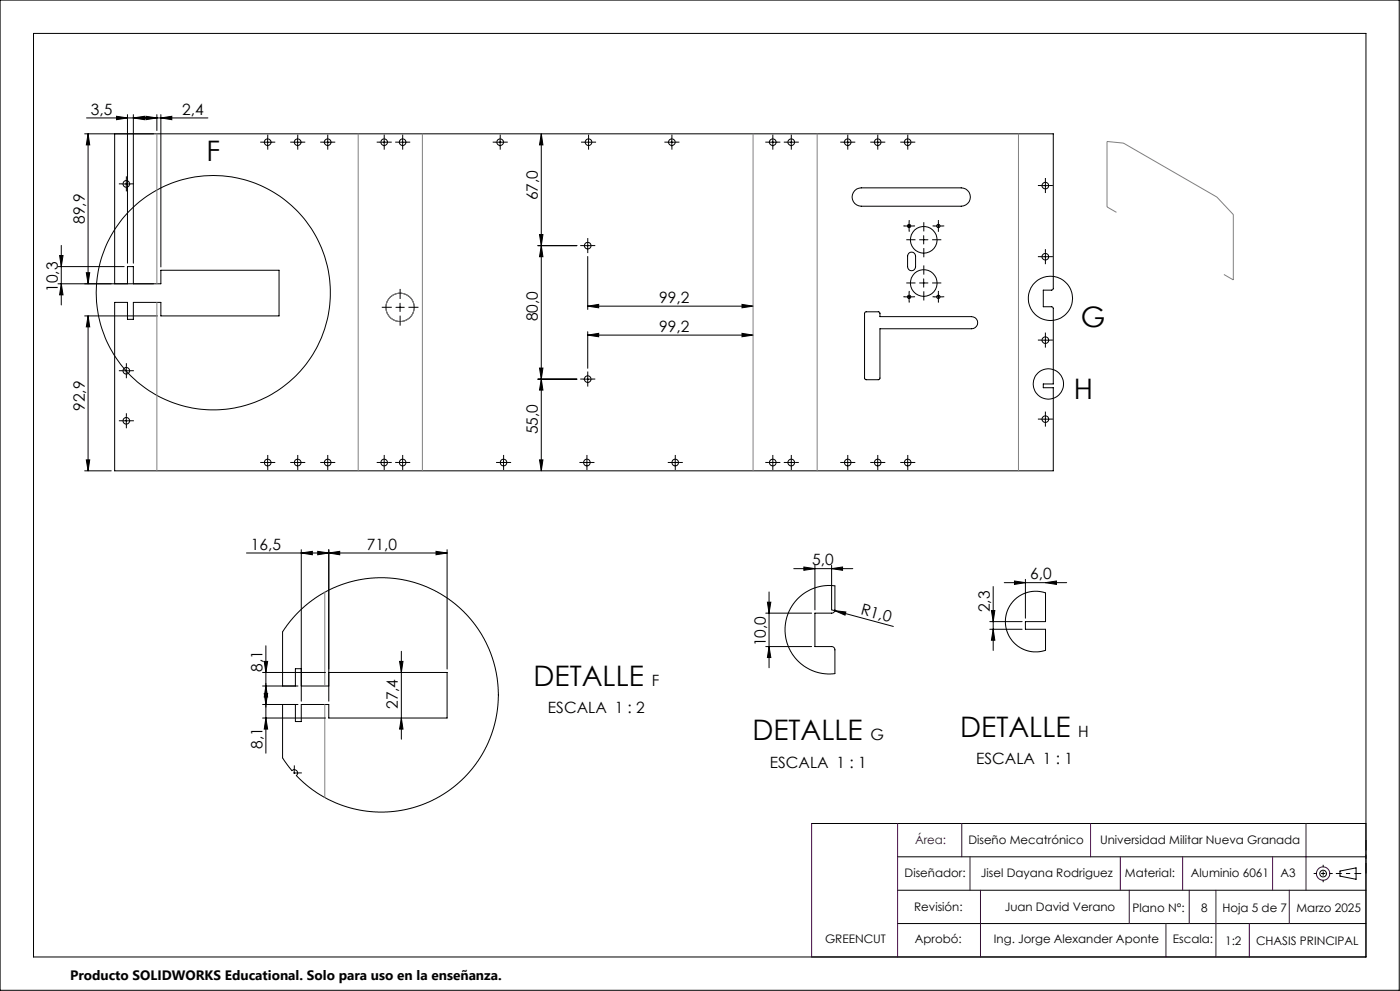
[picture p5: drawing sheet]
<svg xmlns="http://www.w3.org/2000/svg" width="420mm" height="297mm" viewBox="0 0 420 297" stroke-linecap="round" stroke-linejoin="round" font-family="sans-serif">
<defs><g id="words">
<g font-size="8.5">
<text x="62" y="48.3">F</text>
<text x="324.2" y="98.1">G</text>
<text x="322.1" y="119.6">H</text>
<text x="160.1" y="205.5">DETALLE</text>
<text x="225.8" y="221.8">DETALLE</text>
<text x="288.1" y="220.8">DETALLE</text>
</g>
<g font-size="4.7">
<text x="27.3" y="34.3">3,5</text>
<text x="54.6" y="34.3">2,4</text>
<text x="161.4" y="60" transform="rotate(-90 161.4 60)">67,0</text>
<text x="25.4" y="67.1" transform="rotate(-90 25.4 67.1)">89,9</text>
<text x="17.4" y="87.5" transform="rotate(-90 17.4 87.5)">10,3</text>
<text x="197.7" y="90.7">99,2</text>
<text x="161.4" y="96.3" transform="rotate(-90 161.4 96.3)">80,0</text>
<text x="197.7" y="99.4">99,2</text>
<text x="25.4" y="123.2" transform="rotate(-90 25.4 123.2)">92,9</text>
<text x="161.4" y="130.1" transform="rotate(-90 161.4 130.1)">55,0</text>
<text x="75.3" y="164.7">16,5</text>
<text x="110.1" y="164.7">71,0</text>
<text x="243.7" y="169.4">5,0</text>
<text x="309.1" y="173.6">6,0</text>
<text x="258.1" y="184.1" transform="rotate(15 258.1 184.1)">R1,0</text>
<text x="296.9" y="183.5" transform="rotate(-90 296.9 183.5)">2,3</text>
<text x="229.7" y="193.7" transform="rotate(-90 229.7 193.7)">10,0</text>
<text x="78.8" y="201.3" transform="rotate(-90 78.8 201.3)">8,1</text>
<text x="195.5" y="205.5">F</text>
<text x="119.4" y="212.5" transform="rotate(-90 119.4 212.5)">27,4</text>
<text x="164.4" y="213.7">ESCALA 1 : 2</text>
<text x="261.2" y="221.8">G</text>
<text x="323.5" y="220.8">H</text>
<text x="78.8" y="224.4" transform="rotate(-90 78.8 224.4)">8,1</text>
<text x="231" y="230">ESCALA 1 : 1</text>
<text x="292.9" y="229">ESCALA 1 : 1</text>
</g>
<text font-size="4.1" x="21" y="293.7">Producto SOLIDWORKS Educational. Solo para uso en la enseñanza.</text>
<text font-size="3.5" fill="#400040" x="274.5" y="252.9">Área:</text>
<g font-size="3.5">
<text x="290.5" y="252.9">Diseño Mecatrónico</text>
<text x="330" y="252.9">Universidad Militar Nueva Granada</text>
<text x="271.4" y="262.8">Diseñador:</text>
<text x="294.3" y="262.8">Jisel Dayana Rodriguez</text>
<text x="337.5" y="262.8">Material:</text>
<text x="357.3" y="262.8">Aluminio 6061</text>
<text x="384.1" y="262.8">A3</text>
<text x="274.2" y="273">Revisión:</text>
<text x="301.4" y="273">Juan David Verano</text>
<text x="339.8" y="273.3">Plano N°:</text>
<text x="360.4" y="273.3">8</text>
<text x="366.7" y="273.3">Hoja 5 de 7</text>
<text x="388.9" y="273.3">Marzo 2025</text>
<text x="247.5" y="282.7">GREENCUT</text>
<text x="274.5" y="282.7">Aprobó:</text>
<text x="298.2" y="282.7">Ing. Jorge Alexander Aponte</text>
<text x="351.9" y="282.7">Escala:</text>
<text x="367.6" y="283.3">1:2</text>
<text x="376.8" y="283.3">CHASIS PRINCIPAL</text>
</g>
</g></defs>
<g fill="none" stroke="#000" stroke-width=".3">
<path d="M0 0h419.8v296.8h-419.8zM10.1 10h399.7v276.8h-399.7zM26 35.3h36.4M35 34.9l3.2 .4-3.2 .6zM38.2 34.4v44.5M40 35.3l3.3-.4v1zM40 34.4v44.5M43.8 34.9l3.3 .4-3.3 .6zM47.1 34.4v4.7M48.3 35.3l3.2-.4v1zM48.3 34.4v45.6M25.4 40.1h290.6v46.4l-.5 .5h-2.5v4.9h2.5l.5 .5v22.7h-3v1.1h3v24.9h-281.6v-50.5h3.8v5.1h1.8v-5.1h8.3v4.1h35.4v-13.7h-35.4v4.1h-30.9"/>
<path d="M26.4 40.1l.5 3.3h-1zM26.4 40.1v45M34.4 40.1v45M36.7 55.1h2.5M37.9 53.9v2.5M79.1 42.6h2.5M80.3 41.4v2.5M88.1 42.6h2.5M89.3 41.4v2.5M97 42.6h2.6M98.3 41.4v2.5M114 42.6h2.5"/>
<path d="M115.3 41.4v2.5M119.6 42.6h2.4M120.8 41.4v2.5M148.8 42.6h2.5M150 41.4v2.5M162.4 40.1l.5 3.3h-1zM162.4 40.1v101M175.3 42.6h2.5M176.6 41.4v2.5M200.3 42.6h2.5M201.5 41.4v2.5M230.6 42.6h2.5"/>
<path d="M231.8 41.4v2.5M236.1 42.6h2.5M237.4 41.4v2.5M253 42.6h2.6M254.3 41.4v2.5M256.4 57.1l.6-.4 1.4-.4h30a2.75 2.75 0 0 1 2.7 2.8 2.75 2.75 0 0 1-2.7 2.7h-30a2.76 2.76 0 0 1-2.6-1.7 2.76 2.76 0 0 1 .6-3zM262.1 42.6h2.4M263.3 41.4v2.5M271.1 42.6h2.5M272.3 41.4v2.5M312.3 55.6h2.6M313.6 54.4v2.5"/>
<path d="M17.4 79.9h19.9M17.9 76.6h1l-.5 3.3zM18.4 73.6v17.8M161.4 73.6h11.7M161.9 70.3h1l-.5 3.3zM162.4 73.6l.5 3.3h-1zM175 73.6h2.6M176.3 72.4v2.5M176.3 76.9v15.8M271.5 67.7h2.5M272.6 75.9a1.19 1.19 0 0 1 1.3-.3 1.19 1.19 0 0 1 .8 1.2v3.1a1.2 1.2 0 0 1-1.2 1.2 1.2 1.2 0 0 1-1.2-1.2v-3.1zM272.7 66.5v2.5"/>
<path d="M275.9 71.9h2.5M277.1 70.6v2.5M280.2 67.7h2.6M281.5 66.5v2.5M312.3 76.9h2.6M313.6 75.7v2.5M18.4 85.1l.5 3.3h-1zM25.4 94.7h21.8M25.9 81.7h1l-.5 3.4zM26.4 94.7l.5 3.3h-1zM26.4 94.7v46.4M38.2 85.1v-5.2h1.8v5.2"/>
<path d="M118.8 92.1h2.5M120 90.9v2.5M176.3 91.8l3.3-.6v1zM176.3 99.4v11M176.3 91.8h49.6M222.6 91.2l3.3 .6-3.3 .4zM222.6 99.9l3.3 .5-3.3 .5zM259.5 93.6l4.1-.2 .4 .4v1.1h27.5a1.82 1.82 0 0 1 1.8 1.8 1.82 1.82 0 0 1-1.8 1.8h-27.5v14.9l-.5 .4h-3.6l-.5-.5zM271.5 89h2.5M272.7 87.7v2.5M275.9 84.8h2.5M277.1 83.6v2.5"/>
<path d="M280.2 89h2.6M281.5 87.7v2.5M36.7 111.1h2.5M37.9 109.9v2.5M161.4 113.6h11.7M161.9 110.3h1l-.5 3.3zM162.4 113.6l.5 3.3h-1zM175 113.6h2.6M176.3 100.4l3.3-.5v1zM176.3 112.4v2.5M176.3 100.4h49.6M312.3 101.9h2.6"/>
<path d="M313.6 100.7v2.5M25.9 137.8h1l-.5 3.3zM36.7 126.1h2.5M37.9 124.9v2.5M79.1 138.6h2.5M80.3 137.4v2.5M88.1 138.6h2.5M89.3 137.4v2.5M97 138.6h2.6M98.3 137.4v2.5M114 138.6h2.5M115.3 137.4v2.5"/>
<path d="M119.6 138.6h2.4M120.8 137.4v2.5M149.8 138.6h2.5M151.1 137.4v2.5M161.9 137.8h1l-.5 3.3zM174.8 138.6h2.5M176.1 137.4v2.5M201.3 138.6h2.5M202.6 137.4v2.5M230.6 138.6h2.5M231.8 137.4v2.5M236.1 138.6h2.5"/>
<path d="M237.4 137.4v2.5M253 138.6h2.6M254.3 137.4v2.5M262.1 138.6h2.4M263.3 137.4v2.5M271.1 138.6h2.5M272.3 137.4v2.5M312.3 125.6h2.6M313.6 124.4v2.5M25.4 141.1h8M73.9 165.7h60.2M90.4 165.7l3.3-.5v1.1z"/>
<path d="M90.4 164.7v45.4M95.3 165.2l3.3 .5-3.3 .6zM98.6 165.7l3.3-.5v1.1zM98.6 164.7v45.4M130.8 165.2l3.3 .5-3.3 .6zM134.1 164.7v35.8M230.7 177.4v22.7M238.1 170.4h17.7M239.1 179.6l2.5-2.1 2.6-1.2 2.8-.7h3.5v7.4l-.2 .3-.6 .5h-5.2v10h5a.96 .96 0 0 1 1 1v7.1h-3.7l-3.2-1-3.3-2-2.4-2.5-1.2-2.1-.7-1.8-.4-2.3-.1-2.2 .3-1.9 .7-2.5 1.2-2.2zM241.2 169.9l3.3 .5-3.3 .5zM244.5 169.4v13.4M249.5 170.4l3.3-.5v1z"/>
<path d="M249.5 169.4v13.4l.9 .2M298 175.8v19.1M301.3 174.6h18.7M304.3 179.8l2-1.5 2.7-1 2.3-.1 2.4 .5v8.6h-6.1v2.3h6.1v6.3l-1.9 .4-1.8 .1-2.4-.6-2.5-1.3-2.2-2.5-1.1-2.7-.1-3.1 .7-2.7zM304.3 174.1l3.3 .5-3.3 .6zM307.6 173.6v11.7M313.7 174.6l3.2-.5v1.1zM79.3 198.2h1l-.5 3.3zM79.8 193.5v32.2M119.9 198.2h1l-.5 3.3zM120.4 195.2v26.3M229.7 183.8h13.8"/>
<path d="M229.7 193.8h13.8M230.2 180.5h1l-.5 3.3zM230.7 193.8l.5 3.3h-1zM250.4 183l3.4 .4-.3 1zM250.4 183l17.6 4.7M296.9 188.6h9.7M296.9 186.3h9.7M297.4 183h1l-.4 3.3zM298 188.6l.4 3.3h-1zM78.8 211.1h10.6M78.8 215.2h18.8M78.8 201.5h18.8"/>
<path d="M78.8 205.6h10.6M79.3 207.9h1l-.5 3.2zM79.8 205.6l.5 3.3h-1zM79.8 215.2l.5 3.3h-1zM84.8 205.6v-16.2l3.5-4.7 2.5-2.5 3-2.4 2.4-1.6 3.7-2 2.8-1.1 3.6-1 3.5-.7 3.5-.3 3.5 .1 3.1 .4 5.9 1.4 6.2 2.9 4.9 3.4 3 2.8 2.2 2.5 3.2 4.9 2.4 5.6 1.4 5.9 .4 6-.6 5.6-1.4 5.3-2.1 4.8-2.8 4.5-4 4.5-4.2 3.4-4.8 2.8-5.1 2-5.3 1.2-5.9 .3-5.3-.6-5.5-1.5-5.4-2.4-4.6-3.2-3-2.7-.5-.6a1.01 1.01 0 0 0 0-1.5 1.01 1.01 0 0 0-1.4 .1l-2.8-3.8v-16.1M90.4 200.4h-1.8v5.2M90.4 205.6h8.2M98.6 201.5h35.5v13.7h-35.5v-4.1h-8.2v5.1h-1.8v-5.1M120.4 215.2l.5 3.3h-1zM88.2 231.7h1.3M88.3 230.4v1.4M243.5 246.8h166.3"/>
<path d="M269.3 256.8h140.5M269.3 266.8h140.5M269.3 276.8h140.5M400.9 261.8h1.1M402 261.1l4.8-1v3.4l-4.8-.9zM406.8 261.8h1.5"/>
<circle cx="37.9" cy="55.1" r="1"/>
<circle cx="80.3" cy="42.6" r="1.01"/>
<circle cx="89.3" cy="42.6" r="1"/>
<circle cx="98.3" cy="42.6" r=".99"/>
<circle cx="115.2" cy="42.6" r=".99"/>
<circle cx="120.8" cy="42.6" r=".99"/>
<circle cx="150" cy="42.6" r="1.01"/>
<circle cx="176.6" cy="42.6" r="1.01"/>
<circle cx="201.5" cy="42.6" r="1.01"/>
<circle cx="231.8" cy="42.6" r="1"/>
<circle cx="237.4" cy="42.6" r=".99"/>
<circle cx="254.3" cy="42.6" r="1.01"/>
<circle cx="263.3" cy="42.6" r="1.01"/>
<circle cx="272.3" cy="42.6" r="1.01"/>
<circle cx="313.6" cy="55.6" r=".99"/>
<circle cx="176.3" cy="73.6" r=".99"/>
<circle cx="272.7" cy="67.7" r=".5"/>
<circle cx="277.1" cy="71.9" r="4"/>
<circle cx="281.5" cy="67.7" r=".5"/>
<circle cx="313.6" cy="76.9" r=".99"/>
<circle cx="64" cy="87.7" r="35.1"/>
<circle cx="120" cy="92.1" r="4.2"/>
<circle cx="272.7" cy="89" r=".5"/>
<circle cx="277.1" cy="84.8" r="4"/>
<circle cx="281.5" cy="89" r=".5"/>
<circle cx="315.1" cy="89.4" r="6.6"/>
<circle cx="37.9" cy="111.1" r=".99"/>
<circle cx="176.3" cy="113.6" r=".99"/>
<circle cx="313.6" cy="101.9" r=".99"/>
<circle cx="314.5" cy="115.1" r="4.6"/>
<circle cx="37.9" cy="126.1" r=".99"/>
<circle cx="80.3" cy="138.6" r="1.02"/>
<circle cx="89.3" cy="138.6" r="1.01"/>
<circle cx="98.3" cy="138.6" r="1"/>
<circle cx="115.2" cy="138.6" r="1"/>
<circle cx="120.8" cy="138.6" r="1"/>
<circle cx="151.1" cy="138.6" r="1"/>
<circle cx="176.1" cy="138.6" r="1"/>
<circle cx="202.6" cy="138.6" r="1"/>
<circle cx="231.8" cy="138.6" r="1.01"/>
<circle cx="237.4" cy="138.6" r="1"/>
<circle cx="254.3" cy="138.6" r="1"/>
<circle cx="263.3" cy="138.6" r="1"/>
<circle cx="272.3" cy="138.6" r="1"/>
<circle cx="313.6" cy="125.6" r=".99"/>
<circle cx="396.9" cy="261.8" r="1.01"/>
</g>
<g fill="none" stroke="#400040" stroke-width=".3">
<path d="M243.5 246.8v40M269.3 246.8v40M288.5 246.8v10M291 256.8v10M327.2 246.8v10M336.1 256.8v10M354.8 256.8v10M381.8 256.8v10M391.8 246.8v20M294.1 266.8v20M338.8 266.8v10M349.8 276.8v10"/>
<path d="M356.8 266.8v10M364.8 266.8v20M374.8 276.8v10M386.8 266.8v10"/>
<circle cx="396.9" cy="261.8" r="2"/>
</g>
<g fill="none" stroke="#808080" stroke-width=".3">
<path d="M47.1 40.1v45M107.5 40.1v101M126.7 40.1v101M225.9 40.1v101M245.1 40.1v101M305.5 40.1v101M334.9 63.6l-2.8-1.6v-19.6l4.9 .5 28.1 16.2 4.9 5.2v19.6l-2.8-1.6M47.1 90.6v50.5M97.4 177.5v28.1M97.4 211.1v27.9"/>
<circle cx="120" cy="92.1" r="4.2"/>
</g>
<g fill="none" stroke="#000" stroke-width=".3" stroke-dasharray="15.2 1.3 1.3 1.3" stroke-linecap="butt">
<path d="M36.7 55.1h-1M37.9 56.4v1M37.9 53.9v-1M39.2 55.1h1M79.1 42.6h-1M80.3 43.9v1M80.3 41.4v-1M81.6 42.6h1M88.1 42.6h-1M89.3 43.9v1M89.3 41.4v-1M90.6 42.6h1"/>
<path d="M97.1 42.6h-1M98.3 43.9v1M98.3 41.4v-1M99.6 42.6h1M114 42.6h-1M115.3 43.9v1M115.3 41.4v-1M116.5 42.6h1M119.6 42.6h-1M120.8 43.9v1M120.8 41.4v-1M122.1 42.6h1"/>
<path d="M148.8 42.6h-1M150.1 43.9v1M150.1 41.4v-1M151.3 42.6h1M175.3 42.6h-1M176.6 43.9v1M176.6 41.4v-1M177.8 42.6h1M200.3 42.6h-1M201.6 43.9v1M201.6 41.4v-1M202.8 42.6h1"/>
<path d="M230.6 42.6h-1M231.8 43.9v1M231.8 41.4v-1M233.1 42.6h1M236.1 42.6h-1M237.4 43.9v1M237.4 41.4v-1M238.6 42.6h1M253.1 42.6h-1M254.3 43.9v1M254.3 41.4v-1M255.6 42.6h1"/>
<path d="M262.1 42.6h-1M263.3 43.9v1M263.3 41.4v-1M264.6 42.6h1M271.1 42.6h-1M272.3 43.9v1M272.3 41.4v-1M273.6 42.6h1M312.4 55.6h-1M313.6 56.9v1M313.6 54.4v-1M314.9 55.6h1"/>
<path d="M175.1 73.6h-1M176.3 74.9v1M176.3 72.4v-1M177.6 73.6h1M271.5 67.7h-.5M272.8 69v.5M272.8 66.5v-.5M274 67.7h.5M274.6 71.9h-2.7M277.1 74.4v2.7M277.1 69.4v-2.8M279.6 71.9h2.8"/>
<path d="M280.3 67.7h-.5M281.5 69v.5M281.5 66.5v-.5M282.8 67.7h.5M312.4 76.9h-1M313.6 78.2v1M313.6 75.7v-1M314.9 76.9h1M117.5 92.1h-3M120 94.6v3M120 89.6v-3M122.5 92.1h3"/>
<path d="M271.5 88.9h-.5M272.8 90.2v.5M272.8 87.7v-.5M274 88.9h.5M274.6 84.8h-2.7M277.1 87.3v2.8M277.1 82.3v-2.7M279.6 84.8h2.8M280.3 88.9h-.5M281.5 90.2v.5M281.5 87.7v-.5M282.8 88.9h.5"/>
<path d="M36.7 111.1h-1M37.9 112.4v1M37.9 109.9v-1M39.2 111.1h1M175.1 113.6h-1M176.3 114.9v1M176.3 112.4v-1M177.6 113.6h1M312.4 101.9h-1M313.6 103.2v1M313.6 100.7v-1M314.9 101.9h1"/>
<path d="M36.7 126.1h-1M37.9 127.4v1M37.9 124.9v-1M39.2 126.1h1M79.1 138.6h-1M80.3 139.9v1M80.3 137.4v-1M81.6 138.6h1M88.1 138.6h-1M89.3 139.9v1M89.3 137.4v-1M90.6 138.6h1"/>
<path d="M97.1 138.6h-1M98.3 139.9v1M98.3 137.4v-1M99.6 138.6h1M114 138.6h-1M115.3 139.9v1M115.3 137.4v-1M116.5 138.6h1M119.6 138.6h-1M120.8 139.9v1M120.8 137.4v-1M122.1 138.6h1"/>
<path d="M149.8 138.6h-1M151.1 139.9v1M151.1 137.4v-1M152.3 138.6h1M174.8 138.6h-1M176.1 139.9v1M176.1 137.4v-1M177.3 138.6h1M201.3 138.6h-1M202.6 139.9v1M202.6 137.4v-1M203.8 138.6h1"/>
<path d="M230.6 138.6h-1M231.8 139.9v1M231.8 137.4v-1M233.1 138.6h1M236.1 138.6h-1M237.4 139.9v1M237.4 137.4v-1M238.6 138.6h1M253.1 138.6h-1M254.3 139.9v1M254.3 137.4v-1M255.6 138.6h1"/>
<path d="M262.1 138.6h-1M263.3 139.9v1M263.3 137.4v-1M264.6 138.6h1M271.1 138.6h-1M272.3 139.9v1M272.3 137.4v-1M273.6 138.6h1M312.4 125.6h-1M313.6 126.9v1M313.6 124.4v-1M314.9 125.6h1"/>
<path d="M88.3 230.4v-1M89.5 231.6h1"/>
</g>
<path d="M409.8 251.8v9.9" fill="none" stroke="#000" stroke-width=".3" stroke-dasharray="15.2 1.3 1.3 1.3" stroke-dashoffset="12.2" stroke-linecap="butt"/>
<path d="M394.1 261.8h5.7" fill="none" stroke="#000" stroke-width=".3" stroke-dasharray="15.2 1.3 1.3 1.3" stroke-dashoffset="14.3" stroke-linecap="butt"/>
<path d="M397 259.2v5.2" fill="none" stroke="#000" stroke-width=".3" stroke-dasharray="15.2 1.3 1.3 1.3" stroke-dashoffset="14.5" stroke-linecap="butt"/>
<path d="M406.9 261.8h-4.9" fill="none" stroke="#000" stroke-width=".3" stroke-dasharray="15.2 1.3 1.3 1.3" stroke-dashoffset="14.7" stroke-linecap="butt"/>
<g fill="#000">
<path d="M250.4 183l3.4 .4-.3 1z"/>
<path d="M161.9 70.3h1l-.5 3.3zM162.4 40.1l.5 3.3h-1zM25.9 81.7h1l-.5 3.4zM26.4 40.1l.5 3.3h-1zM230.7 193.8l.5 3.3h-1zM230.2 180.5h1l-.5 3.3z"/>
<path d="M162.4 73.6l.5 3.3h-1zM161.9 110.3h1l-.5 3.3zM162.4 113.6l.5 3.3h-1zM161.9 137.8h1l-.5 3.3zM26.4 94.7l.5 3.3h-1zM25.9 137.8h1l-.5 3.3zM17.9 76.6h1l-.5 3.3zM18.4 85.1l.5 3.3h-1zM297.4 183h1l-.4 3.3zM298 188.6l.4 3.3h-1z"/>
<path d="M176.3 91.8l3.3-.6v1zM222.6 91.2l3.3 .6-3.3 .4zM176.3 100.4l3.3-.5v1zM222.6 99.9l3.3 .5-3.3 .5zM43.8 34.9l3.3 .4-3.3 .6zM48.3 35.3l3.2-.4v1zM35 34.9l3.2 .4-3.2 .6zM40 35.3l3.3-.4v1zM241.2 169.9l3.3 .5-3.3 .5zM249.5 170.4l3.3-.5v1zM304.3 174.1l3.3 .5-3.3 .6zM313.7 174.6l3.2-.5v1.1z"/>
<path d="M98.6 165.7l3.3-.5v1.1zM130.8 165.2l3.3 .5-3.3 .6z"/>
<path d="M95.3 165.2l3.3 .5-3.3 .6zM90.4 165.7l3.3-.5v1.1z"/>
<path d="M79.8 205.6l.5 3.3h-1zM79.3 198.2h1l-.5 3.3z"/>
<path d="M119.9 198.2h1l-.5 3.3zM120.4 215.2l.5 3.3h-1zM79.3 207.9h1l-.5 3.2zM79.8 215.2l.5 3.3h-1z"/>
</g>
<use href="#words"/>
</svg>
